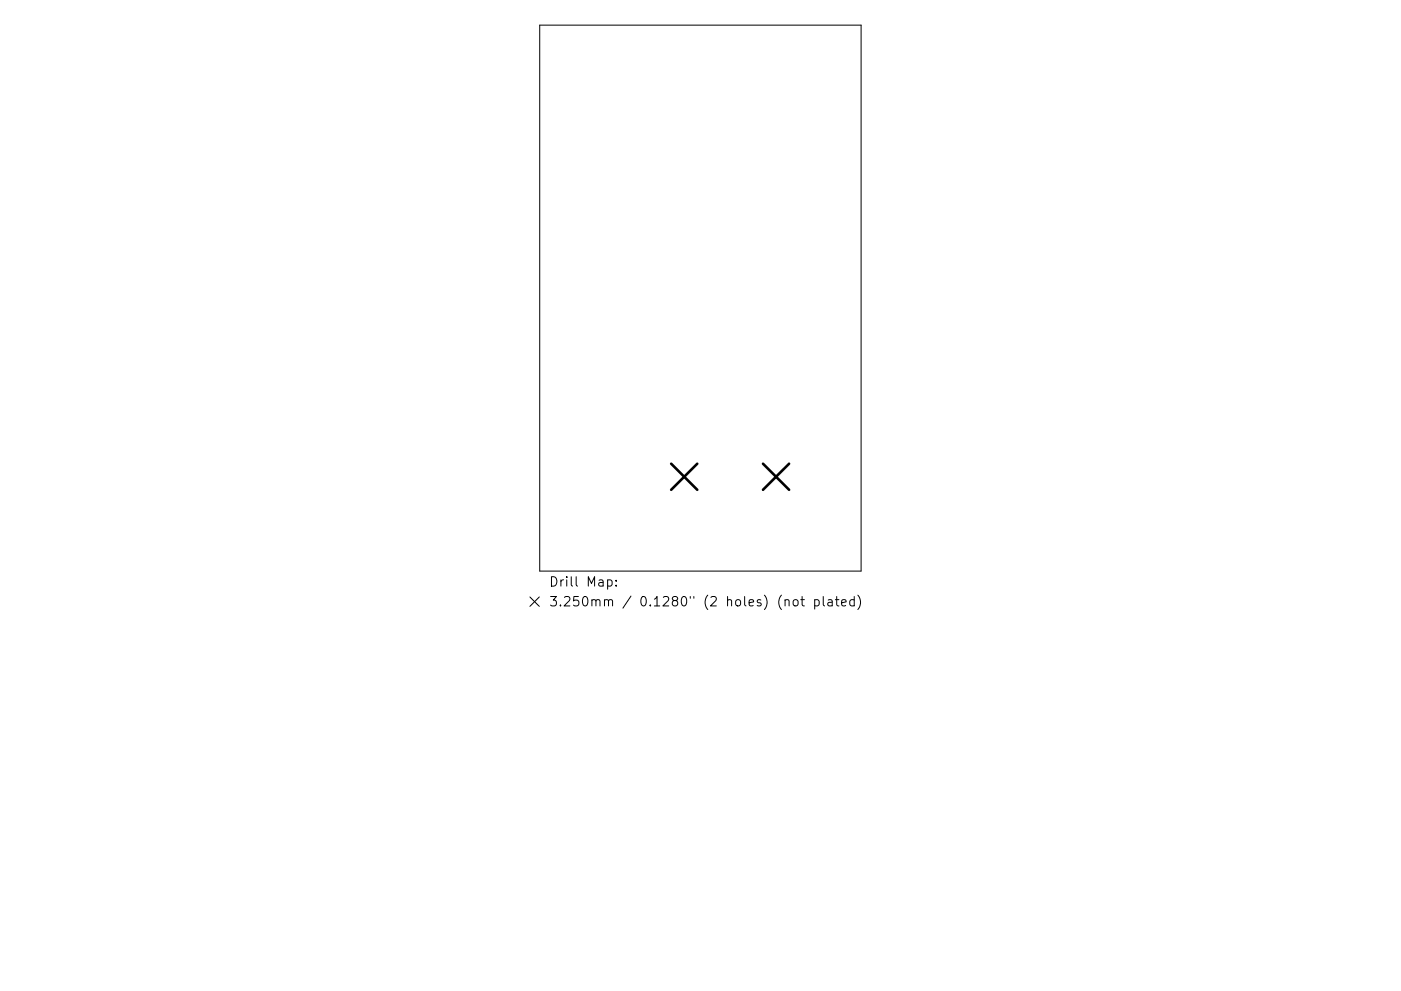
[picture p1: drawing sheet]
<svg xmlns="http://www.w3.org/2000/svg" width="297mm" height="210mm" viewBox="0 0 297 210" stroke-linecap="round" stroke-linejoin="round" font-family="sans-serif">
<defs><g id="words">
<g font-size="2.8">
<text x="116.3" y="124.5">Drill Map:</text>
<text x="116.3" y="128.7">3.250mm / 0.1280&quot; (2 holes) (not plated)</text>
</g>
</g></defs>
<g fill="none" stroke="#000" stroke-width=".21">
<path d="M114.4 5.3h68.2v115.9h-68.2zM112.3 126.7l2 2M114.3 126.7l-2 2M128.8 123.1l.6-.1 .4 .4v.6l-.2 .3h-.8M130.6 124.2v.2M130.6 123.1v.2M166.4 127.4l.3-.2 .5 .1 .1 1.3M168.3 127.4l.2-.2a.54 .54 0 0 1 .7 .4l-.1 .8a.54 .54 0 0 1-.5 .2 .54 .54 0 0 1-.4-.4zM169.8 127.2h.7M170.1 126.6v1.7l.1 .2 .3 .1M172.7 127.3l.6-.1 .4 .4v.6l-.2 .3h-.8M172.7 127.2v2"/>
<path d="M174.5 126.6v1.7l.3 .3M175.6 127.3h.8v1.3M176.4 127.7l-.6 .1a.39 .39 0 0 0-.3 .4 .39 .39 0 0 0 .3 .4l.6-.1M177.1 127.2h.8M177.4 126.6v1.7l.1 .2 .4 .1M178.4 127.9l1-.2-.1-.4-.6-.1-.3 .3 .1 1h.8M181.1 127.3l-.6-.1-.3 .4v.6l.2 .3h.7M181.1 126.6v2M181.9 126.3a2.29 2.29 0 0 1 0 3"/>
</g>
<path d="M142.3 98.4l5.5 5.5M147.8 98.4l-5.5 5.5M161.8 98.4l5.5 5.5M167.3 98.4l-5.5 5.5" fill="none" stroke="#000" stroke-width=".55"/>
<use href="#words"/>
</svg>
